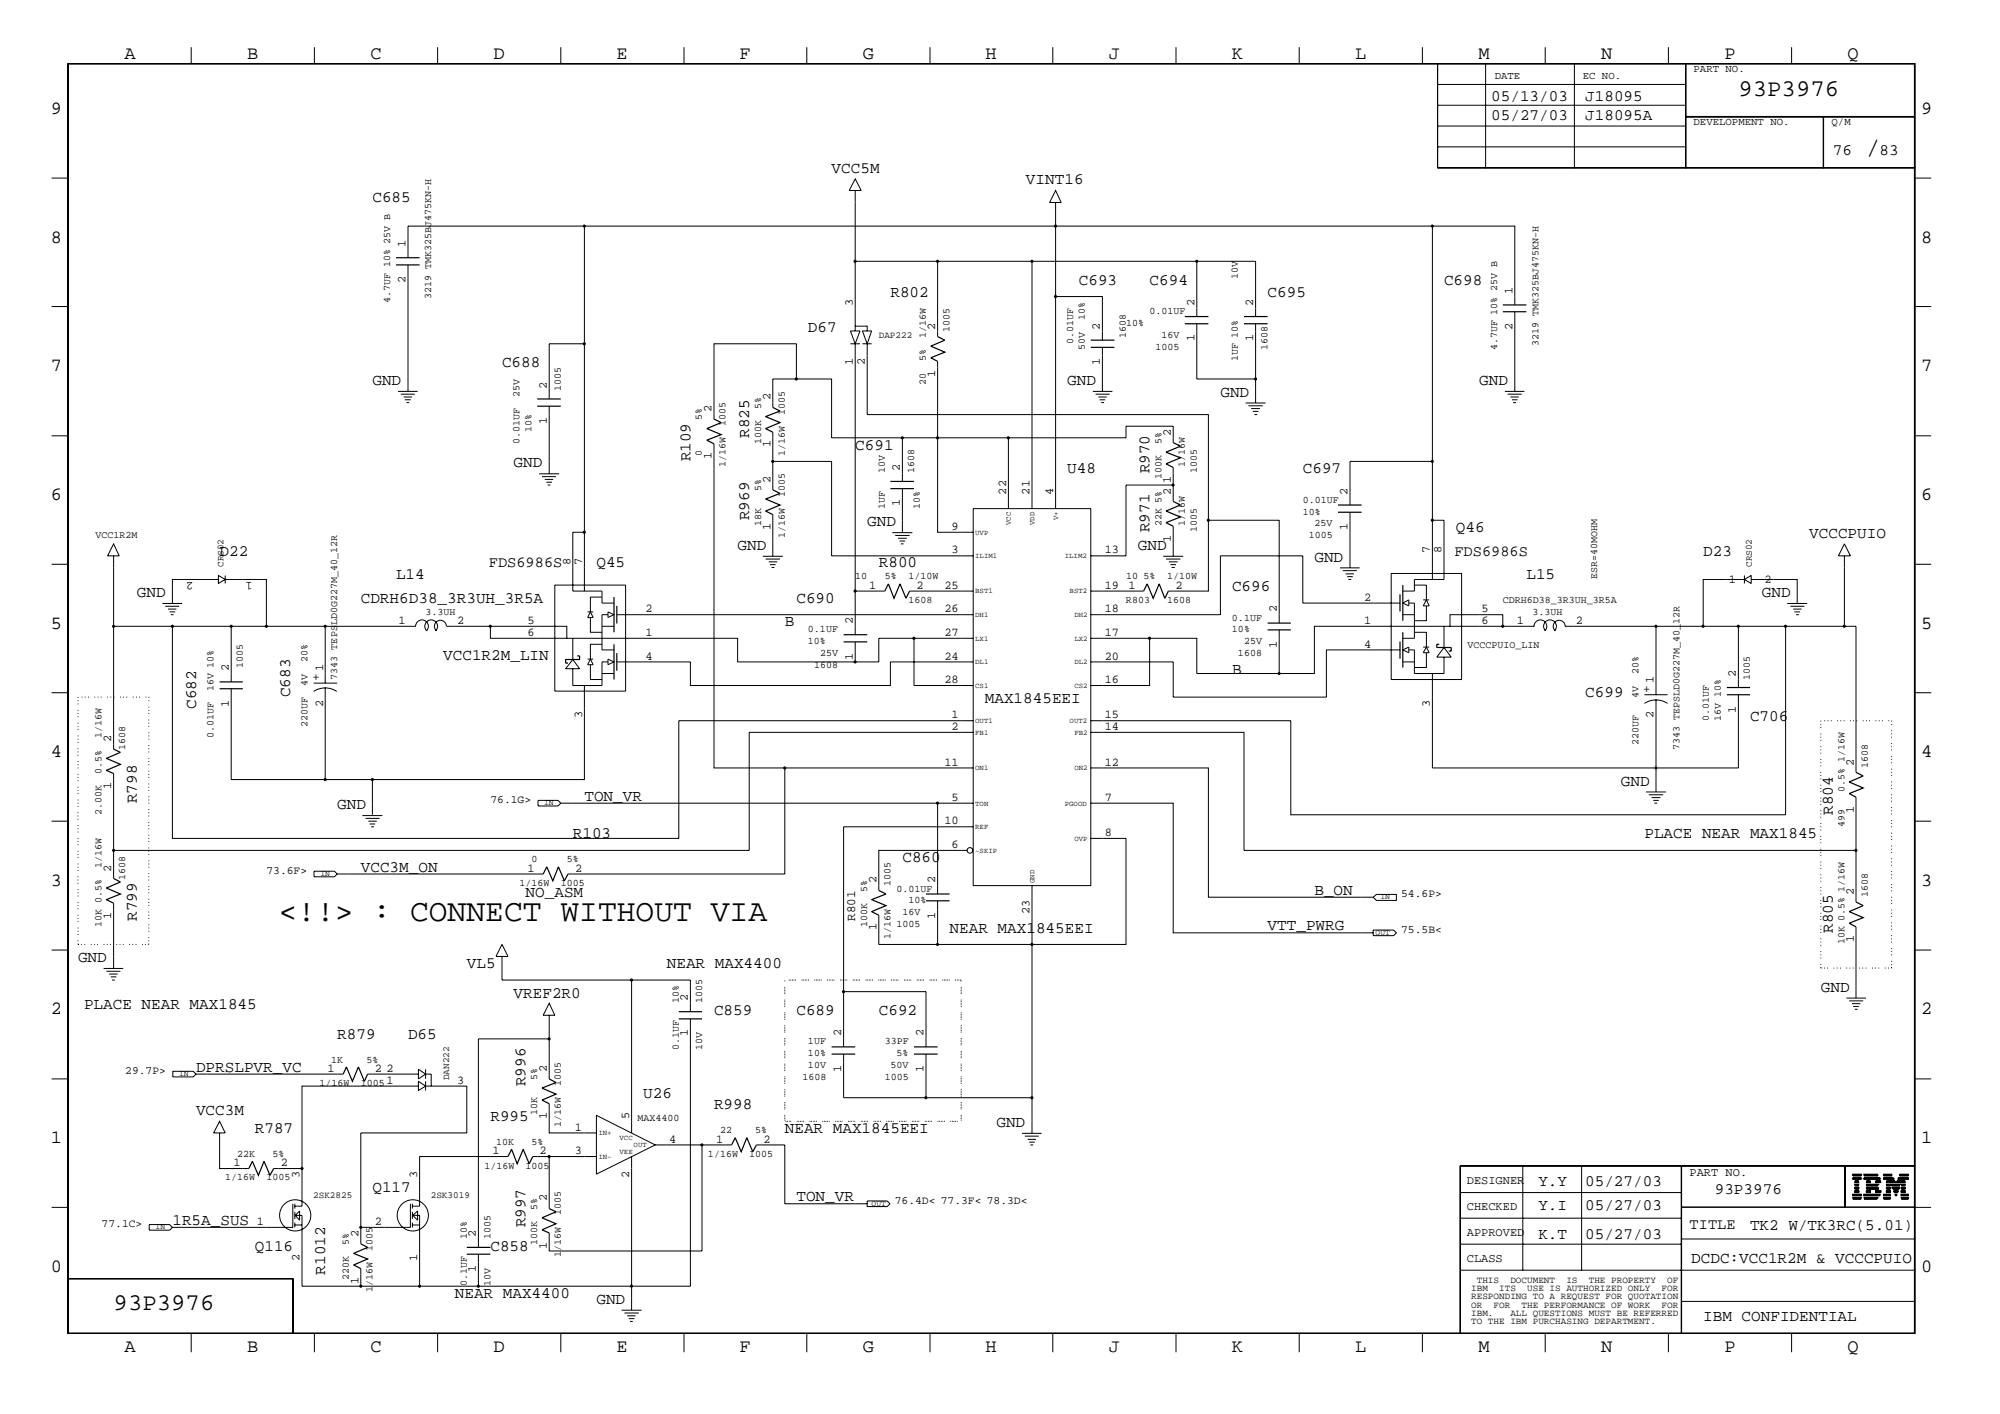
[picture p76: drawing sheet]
<svg xmlns="http://www.w3.org/2000/svg" width="423mm" height="299mm" viewBox="0 0 423 299" stroke-linecap="round" stroke-linejoin="round" font-family="sans-serif">
<defs><g id="words">
<text font-size="6.6" x="58.9" y="194.8">&lt;!!&gt; : CONNECT WITHOUT VIA</text>
<text font-size="5.2" x="395" y="32.9">/</text>
<g font-size="5.1">
<text x="368" y="20.4">93P3976</text>
<text x="24" y="277.1">93P3976</text>
</g>
<g font-size="4">
<text x="26.3" y="12.4">A</text>
<text x="52.3" y="12.4">B</text>
<text x="78.4" y="12.4">C</text>
<text x="104.5" y="12.4">D</text>
<text x="130.5" y="12.4">E</text>
<text x="156.5" y="12.4">F</text>
<text x="182.6" y="12.4">G</text>
<text x="208.6" y="12.4">H</text>
<text x="234.7" y="12.4">J</text>
<text x="260.8" y="12.4">K</text>
<text x="286.9" y="12.4">L</text>
<text x="312.9" y="12.4">M</text>
<text x="338.9" y="12.4">N</text>
<text x="365" y="12.4">P</text>
<text x="391.1" y="12.4">Q</text>
<text x="10.8" y="24">9</text>
<text x="406.7" y="24">9</text>
<text x="10.8" y="51.3">8</text>
<text x="406.7" y="51.3">8</text>
<text x="10.8" y="78.5">7</text>
<text x="406.7" y="78.5">7</text>
<text x="10.8" y="105.7">6</text>
<text x="406.7" y="105.7">6</text>
<text x="10.8" y="133">5</text>
<text x="406.7" y="133">5</text>
<text x="10.8" y="160.2">4</text>
<text x="406.7" y="160.2">4</text>
<text x="10.8" y="187.4">3</text>
<text x="406.7" y="187.4">3</text>
<text x="10.8" y="214.6">2</text>
<text x="406.7" y="214.6">2</text>
<text x="10.8" y="241.9">1</text>
<text x="406.7" y="241.9">1</text>
<text x="10.8" y="269.1">0</text>
<text x="406.7" y="269.1">0</text>
<text x="26.3" y="286.1">A</text>
<text x="52.3" y="286.1">B</text>
<text x="78.4" y="286.1">C</text>
<text x="104.5" y="286.1">D</text>
<text x="130.5" y="286.1">E</text>
<text x="156.5" y="286.1">F</text>
<text x="182.6" y="286.1">G</text>
<text x="208.6" y="286.1">H</text>
<text x="234.7" y="286.1">J</text>
<text x="260.8" y="286.1">K</text>
<text x="286.9" y="286.1">L</text>
<text x="312.9" y="286.1">M</text>
<text x="338.9" y="286.1">N</text>
<text x="365" y="286.1">P</text>
<text x="391.1" y="286.1">Q</text>
</g>
<g font-size="3.4">
<text x="315.6" y="21.3">05/13/03</text>
<text x="335.5" y="21.3">J18095</text>
<text x="315.6" y="25.4">05/27/03</text>
<text x="335.5" y="25.4">J18095A</text>
<text x="387.9" y="32.9">76</text>
<text x="397.8" y="32.9">83</text>
<text x="176" y="36.6">VCC5M</text>
<text x="217.2" y="39">VINT16</text>
<text x="78.8" y="42.8">C685</text>
<text x="188.5" y="62.7">R802</text>
<text x="228.3" y="60.3">C693</text>
<text x="243.3" y="60.3">C694</text>
<text x="268.3" y="62.7">C695</text>
<text x="305.6" y="60.3">C698</text>
<text x="171" y="70.2">D67</text>
<text x="106.3" y="77.7">C688</text>
<text x="78.8" y="81.4">GND</text>
<text x="225.9" y="81.4">GND</text>
<text x="258.3" y="83.9">GND</text>
<text x="313.1" y="81.4">GND</text>
<text x="158.6" y="92.6" transform="rotate(-90 158.6 92.6)">R825</text>
<text x="181" y="95.2">C691</text>
<text x="108.7" y="98.9">GND</text>
<text x="146.1" y="97.6" transform="rotate(-90 146.1 97.6)">R109</text>
<text x="225.9" y="100.2">U48</text>
<text x="243.3" y="100.2" transform="rotate(-90 243.3 100.2)">R970</text>
<text x="275.8" y="100.2">C697</text>
<text x="158.6" y="110.1" transform="rotate(-90 158.6 110.1)">R969</text>
<text x="183.6" y="111.3">GND</text>
<text x="243.3" y="112.6" transform="rotate(-90 243.3 112.6)">R971</text>
<text x="308.2" y="112.6">Q46</text>
<text x="382.9" y="113.9">VCCCPUIO</text>
<text x="46.5" y="117.6">D22</text>
<text x="156.1" y="116.3">GND</text>
<text x="240.9" y="116.3">GND</text>
<text x="278.2" y="118.9">GND</text>
<text x="360.5" y="117.6">D23</text>
<text x="83.8" y="122.6">L14</text>
<text x="126.2" y="120.1">Q45</text>
<text x="186" y="120.1">R800</text>
<text x="260.8" y="125.1">C696</text>
<text x="323.1" y="122.6">L15</text>
<text x="29" y="126.3">GND</text>
<text x="76.4" y="127.6">CDRH6D38_3R3UH_3R5A</text>
<text x="168.6" y="127.6">C690</text>
<text x="373" y="126.3">GND</text>
<text x="166.1" y="132.5">B</text>
<text x="93.8" y="139.5">VCC1R2M_LIN</text>
<text x="260.8" y="142.5">B</text>
<text x="41.5" y="149.9" transform="rotate(-90 41.5 149.9)">C682</text>
<text x="61.4" y="147.5" transform="rotate(-90 61.4 147.5)">C683</text>
<text x="208.4" y="148.8">MAX1845EEI</text>
<text x="335.5" y="147.5">C699</text>
<text x="370.4" y="152.5">C706</text>
<text x="343.1" y="166.2">GND</text>
<text x="29" y="169.9" transform="rotate(-90 29 169.9)">R798</text>
<text x="71.4" y="171.2">GND</text>
<text x="123.7" y="169.4">TON_VR</text>
<text x="387.9" y="172.4" transform="rotate(-90 387.9 172.4)">R804</text>
<text x="121.2" y="177.4">R103</text>
<text x="348.1" y="177.4">PLACE NEAR MAX1845</text>
<text x="76.4" y="184.4">VCC3M_ON</text>
<text x="191" y="182.4">C860</text>
<text x="111.3" y="189.8">NO_ASM</text>
<text x="278.2" y="189.4">B_ON</text>
<text x="29" y="194.8" transform="rotate(-90 29 194.8)">R799</text>
<text x="201" y="197.4">NEAR MAX1845EEI</text>
<text x="268.3" y="196.8">VTT_PWRG</text>
<text x="387.9" y="197.4" transform="rotate(-90 387.9 197.4)">R805</text>
<text x="16.5" y="203.5">GND</text>
<text x="98.8" y="204.8">VL5</text>
<text x="141.1" y="204.8">NEAR MAX4400</text>
<text x="385.4" y="209.8">GND</text>
<text x="17.8" y="213.5">PLACE NEAR MAX1845</text>
<text x="108.7" y="211.1">VREF2R0</text>
<text x="151.1" y="214.8">C859</text>
<text x="168.6" y="214.8">C689</text>
<text x="186" y="214.8">C692</text>
<text x="71.4" y="219.8">R879</text>
<text x="86.4" y="219.8">D65</text>
<text x="41.5" y="226.7">DPRSLPVR_VC</text>
<text x="111.3" y="229.8" transform="rotate(-90 111.3 229.8)">R996</text>
<text x="136.1" y="232.2">U26</text>
<text x="41.5" y="236">VCC3M</text>
<text x="53.9" y="239.7">R787</text>
<text x="103.8" y="237.2">R995</text>
<text x="151.1" y="234.7">R998</text>
<text x="166.1" y="239.7">NEAR MAX1845EEI</text>
<text x="210.9" y="238.5">GND</text>
<text x="325.6" y="251">Y.Y</text>
<text x="335.5" y="251">05/27/03</text>
<text x="78.8" y="252.1">Q117</text>
<text x="168.6" y="254.2">TON_VR</text>
<text x="325.6" y="255.9">Y.I</text>
<text x="335.5" y="255.9">05/27/03</text>
<text x="363" y="252.6">93P3976</text>
<text x="36.5" y="259.2">1R5A_SUS</text>
<text x="111.3" y="259.7" transform="rotate(-90 111.3 259.7)">R997</text>
<text x="325.6" y="262.1">K.T</text>
<text x="335.5" y="262.1">05/27/03</text>
<text x="370.4" y="260.2">TK2 W/TK3RC(5.01)</text>
<text x="53.9" y="264.7">Q116</text>
<text x="68.8" y="269.7" transform="rotate(-90 68.8 269.7)">R1012</text>
<text x="103.8" y="264.7">C858</text>
<text x="358" y="267.1">DCDC:VCC1R2M &amp; VCCCPUIO</text>
<text x="96.3" y="274.6">NEAR MAX4400</text>
<text x="126.2" y="275.8">GND</text>
<text x="360.5" y="279.6">IBM CONFIDENTIAL</text>
</g>
<g font-size="3.2">
<text x="307.8" y="117.6">FDS6986S</text>
<text x="103.5" y="120.1">FDS6986S</text>
<text x="357.6" y="259.9">TITLE</text>
</g>
<g font-size="2.7">
<text x="67.6" y="144.1" transform="rotate(-90 67.6 144.1)">+</text>
<text x="349.2" y="146.6" transform="rotate(-90 349.2 146.6)">+</text>
<text x="181" y="194.8" transform="rotate(-90 181 194.8)">R801</text>
</g>
<g font-size="2.5">
<text x="85.9" y="52.3" transform="rotate(-90 85.9 52.3)">1</text>
<text x="85.9" y="59.8" transform="rotate(-90 85.9 59.8)">2</text>
<text x="180.5" y="64.8" transform="rotate(-90 180.5 64.8)">3</text>
<text x="252.8" y="64.8" transform="rotate(-90 252.8 64.8)">2</text>
<text x="265.3" y="64.8" transform="rotate(-90 265.3 64.8)">2</text>
<text x="320.1" y="62.2" transform="rotate(-90 320.1 62.2)">1</text>
<text x="198" y="69.8" transform="rotate(-90 198 69.8)">2</text>
<text x="232.8" y="69.8" transform="rotate(-90 232.8 69.8)">2</text>
<text x="320.1" y="69.8" transform="rotate(-90 320.1 69.8)">2</text>
<text x="180.5" y="77.2" transform="rotate(-90 180.5 77.2)">1</text>
<text x="183" y="77.2" transform="rotate(-90 183 77.2)">2</text>
<text x="232.8" y="77.2" transform="rotate(-90 232.8 77.2)">1</text>
<text x="252.8" y="72.2" transform="rotate(-90 252.8 72.2)">1</text>
<text x="265.3" y="72.2" transform="rotate(-90 265.3 72.2)">1</text>
<text x="115.7" y="82.2" transform="rotate(-90 115.7 82.2)">2</text>
<text x="198" y="79.8" transform="rotate(-90 198 79.8)">1</text>
<text x="115.7" y="89.7" transform="rotate(-90 115.7 89.7)">1</text>
<text x="150.6" y="87.2" transform="rotate(-90 150.6 87.2)">2</text>
<text x="163.1" y="84.7" transform="rotate(-90 163.1 84.7)">2</text>
<text x="163.1" y="94.7" transform="rotate(-90 163.1 94.7)">1</text>
<text x="247.8" y="92.2" transform="rotate(-90 247.8 92.2)">2</text>
<text x="150.6" y="97.2" transform="rotate(-90 150.6 97.2)">1</text>
<text x="190.5" y="99.7" transform="rotate(-90 190.5 99.7)">2</text>
<text x="163.1" y="102.1" transform="rotate(-90 163.1 102.1)">2</text>
<text x="190.5" y="107.1" transform="rotate(-90 190.5 107.1)">1</text>
<text x="212.9" y="104.6" transform="rotate(-90 212.9 104.6)">22</text>
<text x="217.9" y="104.6" transform="rotate(-90 217.9 104.6)">21</text>
<text x="222.9" y="104.6" transform="rotate(-90 222.9 104.6)">4</text>
<text x="247.8" y="104.6" transform="rotate(-90 247.8 104.6)">2</text>
<text x="247.8" y="102.2" transform="rotate(-90 247.8 102.2)">1</text>
<text x="285.2" y="104.6" transform="rotate(-90 285.2 104.6)">2</text>
<text x="163.1" y="112.1" transform="rotate(-90 163.1 112.1)">1</text>
<text x="201.4" y="112.1">9</text>
<text x="285.2" y="112.1" transform="rotate(-90 285.2 112.1)">1</text>
<text x="120.7" y="119.5" transform="rotate(-90 120.7 119.5)">8</text>
<text x="123.2" y="119.5" transform="rotate(-90 123.2 119.5)">7</text>
<text x="201.4" y="117.1">3</text>
<text x="233.8" y="117.1">13</text>
<text x="247.8" y="114.6" transform="rotate(-90 247.8 114.6)">1</text>
<text x="302.7" y="117.1" transform="rotate(-90 302.7 117.1)">7</text>
<text x="305.1" y="117.1" transform="rotate(-90 305.1 117.1)">8</text>
<text x="41" y="123.1" transform="rotate(180 41 123.1)">2</text>
<text x="53.4" y="123.1" transform="rotate(180 53.4 123.1)">1</text>
<text x="184" y="124.5">1</text>
<text x="194" y="124.5">2</text>
<text x="199.9" y="124.5">25</text>
<text x="233.8" y="124.5">19</text>
<text x="238.8" y="124.5">1</text>
<text x="248.8" y="124.5">2</text>
<text x="365.9" y="123.3">1</text>
<text x="373.5" y="123.3">2</text>
<text x="136.7" y="129.5">2</text>
<text x="199.9" y="129.5">26</text>
<text x="233.8" y="129.5">18</text>
<text x="270.3" y="129.5" transform="rotate(-90 270.3 129.5)">2</text>
<text x="288.7" y="127.1">2</text>
<text x="313.6" y="129.5">5</text>
<text x="84.3" y="132.1">1</text>
<text x="96.8" y="132.1">2</text>
<text x="111.7" y="134.5">6</text>
<text x="111.7" y="132.1">5</text>
<text x="136.7" y="134.5">1</text>
<text x="180.5" y="132.1" transform="rotate(-90 180.5 132.1)">2</text>
<text x="199.9" y="134.5">27</text>
<text x="233.8" y="134.5">17</text>
<text x="270.3" y="137.1" transform="rotate(-90 270.3 137.1)">1</text>
<text x="288.7" y="137">4</text>
<text x="288.7" y="132.1">1</text>
<text x="313.6" y="132.1">6</text>
<text x="321.1" y="132.1">1</text>
<text x="333.6" y="132.1">2</text>
<text x="48.4" y="142" transform="rotate(-90 48.4 142)">2</text>
<text x="68.4" y="142" transform="rotate(-90 68.4 142)">1</text>
<text x="136.7" y="139.5">4</text>
<text x="180.5" y="139.5" transform="rotate(-90 180.5 139.5)">1</text>
<text x="199.9" y="139.5">24</text>
<text x="233.8" y="139.5">20</text>
<text x="367.5" y="143.3" transform="rotate(-90 367.5 143.3)">2</text>
<text x="48.4" y="149.5" transform="rotate(-90 48.4 149.5)">1</text>
<text x="68.4" y="149.5" transform="rotate(-90 68.4 149.5)">2</text>
<text x="199.9" y="144.5">28</text>
<text x="233.8" y="144.5">16</text>
<text x="302.7" y="149.5" transform="rotate(-90 302.7 149.5)">3</text>
<text x="350" y="144.5" transform="rotate(-90 350 144.5)">1</text>
<text x="123.2" y="152" transform="rotate(-90 123.2 152)">3</text>
<text x="201.4" y="152">1</text>
<text x="201.4" y="154.4">2</text>
<text x="233.8" y="154.4">14</text>
<text x="233.8" y="152">15</text>
<text x="350" y="152" transform="rotate(-90 350 152)">2</text>
<text x="367.5" y="150.8" transform="rotate(-90 367.5 150.8)">1</text>
<text x="23.5" y="157" transform="rotate(-90 23.5 157)">2</text>
<text x="199.9" y="162">11</text>
<text x="233.8" y="162">12</text>
<text x="392.4" y="162" transform="rotate(-90 392.4 162)">2</text>
<text x="23.5" y="167" transform="rotate(-90 23.5 167)">1</text>
<text x="201.4" y="169.4">5</text>
<text x="233.8" y="169.4">7</text>
<text x="392.4" y="172" transform="rotate(-90 392.4 172)">1</text>
<text x="199.9" y="174.4">10</text>
<text x="201.4" y="179.4">6</text>
<text x="233.8" y="176.9">8</text>
<text x="23.5" y="184.4" transform="rotate(-90 23.5 184.4)">2</text>
<text x="111.7" y="184.4">1</text>
<text x="121.8" y="184.4">2</text>
<text x="185.5" y="186.9" transform="rotate(-90 185.5 186.9)">2</text>
<text x="198" y="186.9" transform="rotate(-90 198 186.9)">2</text>
<text x="392.4" y="189.4" transform="rotate(-90 392.4 189.4)">2</text>
<text x="23.5" y="194.4" transform="rotate(-90 23.5 194.4)">1</text>
<text x="185.5" y="196.8" transform="rotate(-90 185.5 196.8)">1</text>
<text x="198" y="194.4" transform="rotate(-90 198 194.4)">1</text>
<text x="217.9" y="193.4" transform="rotate(-90 217.9 193.4)">23</text>
<text x="392.4" y="199.4" transform="rotate(-90 392.4 199.4)">1</text>
<text x="145.6" y="211.8" transform="rotate(-90 145.6 211.8)">2</text>
<text x="145.6" y="219.3" transform="rotate(-90 145.6 219.3)">1</text>
<text x="178.1" y="219.3" transform="rotate(-90 178.1 219.3)">2</text>
<text x="195.5" y="219.3" transform="rotate(-90 195.5 219.3)">2</text>
<text x="69.3" y="226.7">1</text>
<text x="79.3" y="226.7">2</text>
<text x="81.8" y="226.7">2</text>
<text x="115.7" y="226.7" transform="rotate(-90 115.7 226.7)">2</text>
<text x="178.1" y="226.8" transform="rotate(-90 178.1 226.8)">1</text>
<text x="195.5" y="226.8" transform="rotate(-90 195.5 226.8)">1</text>
<text x="81.8" y="229.3">1</text>
<text x="96.8" y="229.3">3</text>
<text x="115.7" y="236.7" transform="rotate(-90 115.7 236.7)">1</text>
<text x="121.7" y="239.2">1</text>
<text x="133.2" y="236.7" transform="rotate(-90 133.2 236.7)">5</text>
<text x="104.2" y="244.2">1</text>
<text x="114.2" y="244.2">2</text>
<text x="121.7" y="244.2">3</text>
<text x="141.6" y="241.7">4</text>
<text x="151.6" y="241.7">1</text>
<text x="161.6" y="241.7">2</text>
<text x="49.4" y="246.7">1</text>
<text x="59.4" y="246.7">2</text>
<text x="63.4" y="249.2" transform="rotate(-90 63.4 249.2)">3</text>
<text x="88.3" y="249.2" transform="rotate(-90 88.3 249.2)">3</text>
<text x="133.2" y="249.2" transform="rotate(-90 133.2 249.2)">2</text>
<text x="310.5" y="250.5">DESIGNER</text>
<text x="357.6" y="248.8">PART NO.</text>
<text x="115.7" y="254.2" transform="rotate(-90 115.7 254.2)">2</text>
<text x="310.5" y="256">CHECKED</text>
<text x="54.4" y="259.2">1</text>
<text x="75.9" y="261.6" transform="rotate(-90 75.9 261.6)">2</text>
<text x="79.3" y="259.2">2</text>
<text x="100.8" y="261.6" transform="rotate(-90 100.8 261.6)">2</text>
<text x="310.5" y="261.5">APPROVED</text>
<text x="63.4" y="266.7" transform="rotate(-90 63.4 266.7)">2</text>
<text x="88.3" y="266.7" transform="rotate(-90 88.3 266.7)">1</text>
<text x="100.8" y="269.2" transform="rotate(-90 100.8 269.2)">1</text>
<text x="115.7" y="264.2" transform="rotate(-90 115.7 264.2)">1</text>
<text x="310.5" y="267">CLASS</text>
<text x="75.9" y="271.6" transform="rotate(-90 75.9 271.6)">1</text>
</g>
<g font-size="2.4">
<text x="103.8" y="169.9">76.1G&gt;</text>
<text x="56.4" y="184.9">73.6F&gt;</text>
<text x="296.6" y="189.8">54.6P&gt;</text>
<text x="296.6" y="197.4">75.5B&lt;</text>
<text x="26.5" y="227.2">29.7P&gt;</text>
<text x="189.4" y="254.7">76.4D&lt; 77.3F&lt; 78.3D&lt;</text>
<text x="21.5" y="259.7">77.1C&gt;</text>
</g>
<g font-size="2.3">
<text x="316.4" y="16.7">DATE</text>
<text x="335" y="16.7">EC NO.</text>
<text x="358.5" y="15.2">PART NO.</text>
<text x="358.5" y="26.5">DEVELOPMENT NO.</text>
<text x="387.7" y="26.5">Q/M</text>
</g>
<g font-size="2.1">
<text x="262" y="59" transform="rotate(-90 262 59)">10V</text>
<text x="82.5" y="64.1" transform="rotate(-90 82.5 64.1)">4.7UF 10% 25V B</text>
<text x="91.3" y="63.2" transform="rotate(-90 91.3 63.2)">3219 TMK325BJ475KN-H</text>
<text x="196" y="71.5" transform="rotate(-90 196 71.5)">1/16W</text>
<text x="201" y="70.2" transform="rotate(-90 201 70.2)">1005</text>
<text x="229.6" y="67.7" transform="rotate(-90 229.6 67.7)">10%</text>
<text x="238.3" y="71.5" transform="rotate(-90 238.3 71.5)">1608</text>
<text x="238.3" y="69">10%</text>
<text x="243.3" y="66.5">0.01UF</text>
<text x="245.9" y="71.5">16V</text>
<text x="196" y="76.5" transform="rotate(-90 196 76.5)">5%</text>
<text x="227.2" y="72.7" transform="rotate(-90 227.2 72.7)">0.01UF</text>
<text x="229.6" y="74" transform="rotate(-90 229.6 74)">50V</text>
<text x="244.6" y="74">1005</text>
<text x="262" y="76.5" transform="rotate(-90 262 76.5)">1UF 10%</text>
<text x="268.3" y="74" transform="rotate(-90 268.3 74)">1608</text>
<text x="316.9" y="74.1" transform="rotate(-90 316.9 74.1)">4.7UF 10% 25V B</text>
<text x="325.6" y="73.2" transform="rotate(-90 325.6 73.2)">3219 TMK325BJ475KN-H</text>
<text x="110" y="83.9" transform="rotate(-90 110 83.9)">25V</text>
<text x="118.7" y="82.7" transform="rotate(-90 118.7 82.7)">1005</text>
<text x="196" y="81.4" transform="rotate(-90 196 81.4)">20</text>
<text x="148.6" y="88.9" transform="rotate(-90 148.6 88.9)">5%</text>
<text x="161.1" y="86.4" transform="rotate(-90 161.1 86.4)">5%</text>
<text x="166.1" y="87.7" transform="rotate(-90 166.1 87.7)">1005</text>
<text x="110" y="93.9" transform="rotate(-90 110 93.9)">0.01UF</text>
<text x="112.5" y="91.4" transform="rotate(-90 112.5 91.4)">10%</text>
<text x="153.6" y="90.2" transform="rotate(-90 153.6 90.2)">1005</text>
<text x="161.1" y="93.9" transform="rotate(-90 161.1 93.9)">100K</text>
<text x="245.9" y="93.9" transform="rotate(-90 245.9 93.9)">5%</text>
<text x="148.6" y="96.4" transform="rotate(-90 148.6 96.4)">0</text>
<text x="153.6" y="98.9" transform="rotate(-90 153.6 98.9)">1/16W</text>
<text x="166.1" y="96.4" transform="rotate(-90 166.1 96.4)">1/16W</text>
<text x="187.3" y="100.2" transform="rotate(-90 187.3 100.2)">10V</text>
<text x="193.5" y="100.2" transform="rotate(-90 193.5 100.2)">1608</text>
<text x="245.9" y="101.3" transform="rotate(-90 245.9 101.3)">100K</text>
<text x="250.8" y="98.9" transform="rotate(-90 250.8 98.9)">1/16W</text>
<text x="253.3" y="100.2" transform="rotate(-90 253.3 100.2)">1005</text>
<text x="161.1" y="103.9" transform="rotate(-90 161.1 103.9)">5%</text>
<text x="166.1" y="105.2" transform="rotate(-90 166.1 105.2)">1005</text>
<text x="187.3" y="107.6" transform="rotate(-90 187.3 107.6)">1UF</text>
<text x="194.7" y="107.6" transform="rotate(-90 194.7 107.6)">10%</text>
<text x="275.8" y="106.3">0.01UF</text>
<text x="20.2" y="113.9">VCC1R2M</text>
<text x="161.1" y="111.3" transform="rotate(-90 161.1 111.3)">18K</text>
<text x="166.1" y="113.9" transform="rotate(-90 166.1 113.9)">1/16W</text>
<text x="245.9" y="111.3" transform="rotate(-90 245.9 111.3)">22K 5%</text>
<text x="250.8" y="111.3" transform="rotate(-90 250.8 111.3)">1/16W</text>
<text x="253.3" y="112.6" transform="rotate(-90 253.3 112.6)">1005</text>
<text x="275.8" y="108.9">10%</text>
<text x="277" y="113.9">1005</text>
<text x="278.2" y="111.3">25V</text>
<text x="181" y="122.6">10</text>
<text x="187.3" y="122.6">5%</text>
<text x="192.3" y="122.6">1/10W</text>
<text x="238.3" y="122.6">10</text>
<text x="242.1" y="122.6">5%</text>
<text x="247.1" y="122.6">1/10W</text>
<text x="338.1" y="122.6" transform="rotate(-90 338.1 122.6)">ESR=40MOHM</text>
<text x="90.1" y="130">3.3UH</text>
<text x="192.3" y="127.6">1608</text>
<text x="238.3" y="127.6">R803</text>
<text x="247.1" y="127.6">1608</text>
<text x="260.8" y="131.3">0.1UF</text>
<text x="318.1" y="127.6">CDRH6D38_3R3UH_3R5A</text>
<text x="324.4" y="130">3.3UH</text>
<text x="171" y="136.3">10%</text>
<text x="171" y="133.8">0.1UF</text>
<text x="260.8" y="133.8">10%</text>
<text x="263.3" y="136.3">25V</text>
<text x="310.6" y="137">VCCCPUIO_LIN</text>
<text x="51.4" y="141.2" transform="rotate(-90 51.4 141.2)">1005</text>
<text x="65.1" y="140.1" transform="rotate(-90 65.1 140.1)">20%</text>
<text x="71.4" y="143.8" transform="rotate(-90 71.4 143.8)">7343 TEPSLD0G227M_40_12R</text>
<text x="172.3" y="141.2">1608</text>
<text x="173.6" y="138.8">25V</text>
<text x="262" y="138.8">1608</text>
<text x="346.8" y="142.6" transform="rotate(-90 346.8 142.6)">20%</text>
<text x="370.4" y="143.8" transform="rotate(-90 370.4 143.8)">1005</text>
<text x="45.2" y="146.2" transform="rotate(-90 45.2 146.2)">16V 10%</text>
<text x="65.1" y="145" transform="rotate(-90 65.1 145)">4V</text>
<text x="346.8" y="147.6" transform="rotate(-90 346.8 147.6)">4V</text>
<text x="65.1" y="153.8" transform="rotate(-90 65.1 153.8)">220UF</text>
<text x="361.7" y="152.5" transform="rotate(-90 361.7 152.5)">0.01UF</text>
<text x="364.2" y="152.5" transform="rotate(-90 364.2 152.5)">16V 10%</text>
<text x="21.5" y="156.2" transform="rotate(-90 21.5 156.2)">1/16W</text>
<text x="26.5" y="158.7" transform="rotate(-90 26.5 158.7)">1608</text>
<text x="45.2" y="156.2" transform="rotate(-90 45.2 156.2)">0.01UF</text>
<text x="346.8" y="157.6" transform="rotate(-90 346.8 157.6)">220UF</text>
<text x="355.5" y="158.7" transform="rotate(-90 355.5 158.7)">7343 TEPSLD0G227M_40_12R</text>
<text x="21.5" y="163.7" transform="rotate(-90 21.5 163.7)">0.5%</text>
<text x="390.4" y="167.5" transform="rotate(-90 390.4 167.5)">0.5% 1/16W</text>
<text x="395.4" y="162.5" transform="rotate(-90 395.4 162.5)">1608</text>
<text x="21.5" y="172.4" transform="rotate(-90 21.5 172.4)">2.00K</text>
<text x="390.4" y="174.9" transform="rotate(-90 390.4 174.9)">499</text>
<text x="21.5" y="183.6" transform="rotate(-90 21.5 183.6)">1/16W</text>
<text x="112.5" y="182.4">0</text>
<text x="120" y="182.4">5%</text>
<text x="26.5" y="186.1" transform="rotate(-90 26.5 186.1)">1608</text>
<text x="110" y="187.4">1/16W</text>
<text x="118.7" y="187.4">1005</text>
<text x="183.6" y="188.6" transform="rotate(-90 183.6 188.6)">5%</text>
<text x="188.5" y="187.4" transform="rotate(-90 188.5 187.4)">1005</text>
<text x="189.7" y="188.6">0.01UF</text>
<text x="192.3" y="191.1">10%</text>
<text x="395.4" y="189.8" transform="rotate(-90 395.4 189.8)">1608</text>
<text x="21.5" y="196.1" transform="rotate(-90 21.5 196.1)">10K 0.5%</text>
<text x="183.6" y="196.1" transform="rotate(-90 183.6 196.1)">100K</text>
<text x="189.7" y="196.1">1005</text>
<text x="191" y="193.6">16V</text>
<text x="188.5" y="198.6" transform="rotate(-90 188.5 198.6)">1/16W</text>
<text x="390.4" y="199.8" transform="rotate(-90 390.4 199.8)">10K 0.5% 1/16W</text>
<text x="143.7" y="212.3" transform="rotate(-90 143.7 212.3)">10%</text>
<text x="148.6" y="212.3" transform="rotate(-90 148.6 212.3)">1005</text>
<text x="171" y="221">1UF</text>
<text x="187.3" y="221">33PF</text>
<text x="70.1" y="224.8">1K</text>
<text x="77.6" y="224.8">5%</text>
<text x="143.7" y="222.2" transform="rotate(-90 143.7 222.2)">0.1UF</text>
<text x="148.6" y="222.2" transform="rotate(-90 148.6 222.2)">10V</text>
<text x="171" y="226">10V</text>
<text x="171" y="223.5">10%</text>
<text x="188.5" y="226">50V</text>
<text x="189.7" y="223.5">5%</text>
<text x="67.6" y="229.8">1/16W</text>
<text x="76.4" y="229.8">1005</text>
<text x="113.7" y="228.5" transform="rotate(-90 113.7 228.5)">5%</text>
<text x="118.7" y="229.8" transform="rotate(-90 118.7 229.8)">1005</text>
<text x="169.8" y="228.5">1608</text>
<text x="187.3" y="228.5">1005</text>
<text x="113.7" y="236" transform="rotate(-90 113.7 236)">10K</text>
<text x="118.7" y="238.5" transform="rotate(-90 118.7 238.5)">1/16W</text>
<text x="135" y="237.2">MAX4400</text>
<text x="152.4" y="239.7">22</text>
<text x="159.9" y="239.7">5%</text>
<text x="50.2" y="244.7">22K</text>
<text x="57.7" y="244.7">5%</text>
<text x="105" y="242.2">10K</text>
<text x="112.5" y="242.2">5%</text>
<text x="149.9" y="244.7">1/16W</text>
<text x="158.6" y="244.7">1005</text>
<text x="47.7" y="249.7">1/16W</text>
<text x="56.4" y="249.7">1005</text>
<text x="102.5" y="247.2">1/16W</text>
<text x="111.3" y="247.2">1005</text>
<text x="113.7" y="255.9" transform="rotate(-90 113.7 255.9)">5%</text>
<text x="118.7" y="257.1" transform="rotate(-90 118.7 257.1)">1005</text>
<text x="73.8" y="263.4" transform="rotate(-90 73.8 263.4)">5%</text>
<text x="98.8" y="262.1" transform="rotate(-90 98.8 262.1)">10%</text>
<text x="103.8" y="262.1" transform="rotate(-90 103.8 262.1)">1005</text>
<text x="113.7" y="263.4" transform="rotate(-90 113.7 263.4)">100K</text>
<text x="78.8" y="264.7" transform="rotate(-90 78.8 264.7)">1005</text>
<text x="118.7" y="265.9" transform="rotate(-90 118.7 265.9)">1/16W</text>
<text x="73.8" y="270.8" transform="rotate(-90 73.8 270.8)">220K</text>
<text x="78.8" y="273.4" transform="rotate(-90 78.8 273.4)">1/16W</text>
<text x="98.8" y="272.1" transform="rotate(-90 98.8 272.1)">0.1UF</text>
<text x="103.8" y="272.1" transform="rotate(-90 103.8 272.1)">10V</text>
</g>
<g font-size="2">
<text x="186" y="71.5">DAP222</text>
<text x="47.3" y="120" transform="rotate(-90 47.3 120)">CRS02</text>
<text x="370.8" y="120" transform="rotate(-90 370.8 120)">CRS02</text>
<text x="95.1" y="228.5" transform="rotate(-90 95.1 228.5)">DAN222</text>
<text x="66.3" y="253.4">2SK2825</text>
<text x="91.2" y="253.4">2SK3019</text>
<text x="311.4" y="273.1">IBM</text>
<text x="311.4" y="274.9">RESPONDING TO A REQUEST FOR QUOTATION</text>
<text x="312.6" y="271.4">THIS</text>
<text x="317.3" y="273.1">ITS</text>
<text x="319.7" y="271.4">DOCUMENT</text>
<text x="323.3" y="273.1">USE IS AUTHORIZED ONLY</text>
<text x="331.6" y="271.4">IS</text>
<text x="336.3" y="271.4">THE PROPERTY</text>
<text x="351.7" y="273.1">FOR</text>
<text x="352.9" y="271.4">OF</text>
<text x="311.4" y="276.7">OR</text>
<text x="311.4" y="278.5">IBM.</text>
<text x="311.4" y="280.2">TO THE IBM PURCHASING DEPARTMENT.</text>
<text x="316.1" y="276.7">FOR</text>
<text x="319.7" y="278.5">ALL QUESTIONS MUST BE REFERRED</text>
<text x="322.1" y="276.7">THE PERFORMANCE OF WORK</text>
<text x="351.7" y="276.7">FOR</text>
</g>
<g font-size="1.7">
<text x="115.1" y="170.3">IN</text>
<text x="67.8" y="185.3">IN</text>
<text x="292.2" y="190.2">IN</text>
<text x="291.2" y="197.8">OUT</text>
<text x="37.9" y="227.7">IN</text>
<text x="184.5" y="255.1">OUT</text>
<text x="32.9" y="260">IN</text>
</g>
<g font-size="1.6">
<text x="206.4" y="113.1">UVP</text>
<text x="214" y="111.1" transform="rotate(-90 214 111.1)">VCC</text>
<text x="218.9" y="111.1" transform="rotate(-90 218.9 111.1)">VDD</text>
<text x="223.9" y="110.1" transform="rotate(-90 223.9 110.1)">V+</text>
<text x="206.4" y="118.1">ILIM1</text>
<text x="225.4" y="118.1">ILIM2</text>
<text x="206.4" y="125.6">BST1</text>
<text x="226.4" y="125.6">BST2</text>
<text x="206.4" y="130.6">DH1</text>
<text x="227.4" y="130.6">DH2</text>
<text x="206.4" y="135.6">LX1</text>
<text x="227.4" y="135.6">LX2</text>
<text x="206.4" y="140.5">DL1</text>
<text x="227.4" y="140.5">DL2</text>
<text x="206.4" y="145.5">CS1</text>
<text x="227.4" y="145.5">CS2</text>
<text x="206.4" y="155.4">FB1</text>
<text x="206.4" y="153">OUT1</text>
<text x="226.4" y="153">OUT2</text>
<text x="227.4" y="155.4">FB2</text>
<text x="206.4" y="163">ON1</text>
<text x="227.4" y="163">ON2</text>
<text x="206.4" y="170.4">TON</text>
<text x="225.4" y="170.4">PGOOD</text>
<text x="206.4" y="175.4">REF</text>
<text x="227.4" y="177.9">OVP</text>
<text x="206.4" y="180.4">-SKIP</text>
<text x="218.9" y="186.9" transform="rotate(-90 218.9 186.9)">GND</text>
<text x="126.7" y="240.2">IN+</text>
<text x="126.7" y="245.2">IN-</text>
<text x="131.1" y="241.2">VCC</text>
<text x="131.1" y="244.2">VEE</text>
<text x="134.1" y="242.7">OUT</text>
</g>
</g></defs>
<g fill="none" stroke="#000" stroke-width=".21">
<path d="M14.3 13.5h391.1v268.6h-391.1zM14.5 13.5h390.7v268.5h-390.7zM40.5 10v3.5M66.5 10v3.5M92.6 10v3.5M118.7 10v3.5M144.8 10v3.5M170.8 10v3.5M196.8 10v3.5M222.8 10v3.5M248.9 10v3.5M275 10v3.5"/>
<path d="M301.1 10v3.5M304.3 13.5v22.1h101.1M304.3 17.9h52.5M314.5 13.5v22.1M327.1 10v3.5M333.2 13.5v22.1M353.1 10v3.5M356.8 13.5v22.1M356.9 13.5v22.1M379.2 10v3.5M10.9 37.7h3.4M181 37.8l1.3 2.5h-2.6z"/>
<path d="M304.3 35.5h101.1M304.3 31.1h52.5M304.3 26.7h52.5M304.3 22.3h52.5M356.8 24.8h48.6M356.8 24.6h48.6M385.9 24.8v10.8M386 24.8v10.8M405.4 37.7h3.4M86.4 56v26.7M123.7 47.8h-37.3v6.7M123.7 47.8v24.9"/>
<path d="M181 55.3h17.5v15.9M181 40.3v29.7M198.5 55.3h67.3v11.7M218.4 55.3v52.3M223.4 40.3l1.2 2.5h-2.4zM223.4 42.8v5h-99.7M253.3 55.3v11.7M303.2 47.8h17.4v16.7M303.2 47.8v49.8h-17.4v9.2M303.2 47.8h-79.8v59.8M10.9 64.9h3.4M180 72.7h2"/>
<path d="M180 70h2l-1 2.7zM181 69h2.6v1M181 72.7v52.4h6.3M182.5 72.7h2M182.5 70h2l-.9 2.7zM183.6 72.7v15h72.2v37.4h-8.5M198.5 76.5v16.1h-7.5M223.4 62.7h9.9v9.3M233.3 73.5v9.2M253.3 68.5v11.7h12.5M265.8 68.5v16.7M320.6 66v16.7"/>
<path d="M405.4 64.9h3.4M10.9 92.2h3.4M84.2 82.8h4.2M84.8 83.4h3M85.4 84h1.8M85.7 84.6h1.3M86 85.2h.6M116.2 84.4v-11.7h7.5v39.9M116.2 85.9v14.3M151.1 93.9v68.6h15v22.4h-45.9M163.6 97.6h12.4v20h30M163.6 86.2v-6h12.4v12.4h15"/>
<path d="M163.6 91.4v12.2M168.6 80.2v-7.5h-17.5v15.9M191 92.6v9.3M213.4 92.6v15M231.3 82.8h4.2M231.9 83.4h3M232.5 84h1.8M232.7 84.6h1.2M233.1 85.2h.6M248.3 93.6v-3.4h-10v2.4h-39.8v20h7.5M248.3 98.9v7.2M263.7 85.3h4.2"/>
<path d="M264.2 85.9h3.1M264.8 86.4h1.9M265.2 87h1.2M265.5 87.7h.6M303.2 97.6v25M318.5 82.8h4.2M319.1 83.4h3M319.7 84h1.8M320 84.6h1.2M320.3 85.2h.6M405.4 92.2h3.4M10.9 119.4h3.4"/>
<path d="M24 115.1l1.2 2.5h-2.4zM24 117.6v40.9M114.1 100.2h4.3M114.7 100.8h3M115.3 101.4h1.8M115.7 102h1.1M115.9 102.6h.6M161.5 117.7h4.2M162.1 118.3h3M162.7 118.9h1.8M163 119.5h1.2M163.6 108.9v8.7"/>
<path d="M188.9 112.7h4.2M189.5 113.3h3M190.1 113.9h1.8M190.4 114.5h1.2M190.7 115.1h.6M191 103.4v9.2M206 107.6h24.9v79.8h-24.9zM246.2 117.7h4.2M246.8 118.3h3.1M247.4 118.9h1.9M247.7 119.5h1.2M248.3 102.6h-10v15h-7.4"/>
<path d="M248.3 111.3v6.3M255.8 110.1h15v21.7M285.8 108.4v11.7M303.2 110.1h2.4v12.5h-6.2v2.5h-2.5M390.4 117.6v14.9h-12.4M390.4 115.1l1.3 2.5h-2.6zM405.4 119.4h3.4M24 132.5h24.9M34.4 127.7h4.1M35 128.3h2.9M35.6 128.9h1.7M35.9 129.5h1.2"/>
<path d="M36.2 130h.5M36.5 132.5v44.9h107.2v-24.9h62.3M46.2 121.8l1.5 .8-1.5 .8zM46.2 122.6h-9.7v5M47.7 122.6h8.7v9.9h12.4M47.7 121.8v1.6M56.4 132.5h-7.5v11.8M68.8 132.5h19.2a1.35 1.35 0 0 1 1.8-1.2 1.35 1.35 0 0 1 .5 2.2M68.8 132.5v12M90.3 133.5a1.35 1.35 0 0 1 0-2 1.35 1.35 0 0 1 1.9 0 1.35 1.35 0 0 1 0 2M94.5 132.5a1.27 1.27 0 0 0-1.8-1.2 1.27 1.27 0 0 0-.3 2.2M94.6 132.5h25.4v2.5"/>
<path d="M103.8 132.5v2.5h52.3v5h29.9v-5h20M117.4 123.8h15v22.4h-15zM121.2 139.5l1.5 2h-3zM121.2 135v4.5M123.7 125.1v-12.5h-2.5v12.5h6.2v2.5h2.6M124.4 139.4h1.2M124.4 129.5h1.2M125 139.4l.6 1.2h-1.2zM125 130.6v3.2h2.4M127.4 126.3h-2.4v3.2l.6 1.1h-1.2l.6-1.1M127.4 132.5h2.6M127.4 136.3h-2.4v3.1"/>
<path d="M128.7 139.4l1.3 .6-1.3 .6zM128.7 129.5l1.3 .5-1.3 .6zM128.7 130h-1.3v7.5h2.6M130.6 130h75.4M163.3 120.1h.6M181 125.1v9.2M181 135.8v4.2M192.5 125.1h13.5M193.5 135v10h12.5M230.9 135h12.4v10h-12.4M230.9 125.1h11.2M248 120.1h.7"/>
<path d="M270.8 133.3v9.2M283.6 120.1h4.2M284.2 120.7h3M284.8 121.4h1.8M285.2 122h1.1M285.4 122.6h.6M294.5 121.3h14.9v22.5h-14.9zM296.3 137.5h-15.5v10h-32.5v-7.5h-17.4M296.3 127.6h-20.5v-10h-17.5v12.4h-27.4M296.9 137.5l1.3-.6v1.2zM296.9 127.6l1.3-.7v1.3zM296.9 130h2.5"/>
<path d="M298.2 127.6h1.2v7.4h-2.5M298.2 137.5h1.2v5h6.2v-3.5M299.4 123.8h2.5v3.1l-.7 1.3h1.3l-.6-1.3M299.4 133.8h2.5v3.1M301.2 136.9h1.3M301.2 126.9h1.3M301.9 136.9l.6 1.2h-1.3zM301.9 138.1v3.1h-2.5M301.9 128.2v3.1h-2.5M305.6 137l1.6 2h-3.1zM305.6 132.5v4.5M306.9 132.5v-2.5h11.2v2.5h6.7"/>
<path d="M318.1 132.5h-39.9v10h-24.9v-7.5h-10M324.7 132.5a1.35 1.35 0 0 1 1.9-1.2 1.35 1.35 0 0 1 .4 2.2M327.1 133.5a1.35 1.35 0 0 1 0-2 1.35 1.35 0 0 1 1.9 0 1.35 1.35 0 0 1 0 2M350.5 132.5h-19.2a1.27 1.27 0 0 0-1.8-1.2 1.27 1.27 0 0 0-.3 2.2M360.5 132.5h-10v14.5M369.2 122.6l1.5-.8v1.6zM369.2 122.6h-8.7v9.9h7.5M369.2 121.8v1.6M370.7 122.6h9.7v5M378 132.5v39.9h-104.8v-19.9h-42.3M378 132.5h-10v13M378.3 127.7h4.2"/>
<path d="M379 128.3h2.9M379.6 128.9h1.7M379.8 129.5h1.2M380.2 130h.5M390.4 132.5h2.5v30.9M10.9 146.6h3.4M66.4 144.5h5M66.4 146.3a4.4 4.4 0 0 1 4.9 0M68.8 145.5v19.4M123.7 145v19.9h-74.8v-19.2M125 140.6v3.2h2.4M127.4 142.5h2.6"/>
<path d="M128.7 140h-1.3v5h-6.2v-3.5M130.6 140h15.5v5h42.4v-5h17.5M206 154.9h-47.4v25h-134.6M230.9 154.9h32.4v25h129.6v10.9M296.9 140h2.5M303.2 142.5v20h64.8v-15.5M348.1 147h4.9M348.1 148.8a4.4 4.4 0 0 1 4.9 0M350.5 148v19.5M405.4 146.6h3.4M10.9 173.7h3.4M24 163.7v22.1"/>
<path d="M76.7 172.6h4.2M77.4 173.1h2.9M78 173.7h1.8M78.2 174.3h1.2M78.6 174.9h.6M78.8 164.9v7.5M113.9 169.3h4.2l.6 .6-.6 .6h-4.2zM118.7 169.9h79.8v19.2M166.1 162.5h39.9M198.5 169.9h7.5M204.7 179.9h-18.7v8.5M206 174.9h-27.4v34.9h17.4v11.7"/>
<path d="M230.9 169.9h17.4v27.5h42.4M230.9 162.5h24.9v27.3h34.9M230.9 177.4h7.4v22.4h-52.3v-6.2M348.4 167.6h4.2M349 168.1h3M349.6 168.7h1.9M349.9 169.3h1.2M350.2 169.9h.6M392.9 168.7v11.2M405.4 173.7h3.4M24 191.1v13.7M66.5 184.3h4.3l.6 .6-.6 .6h-4.3z"/>
<path d="M71.4 184.9h43.6M106.3 199.8l1.2 2.6h-2.5zM198.5 190.6v9.2M218.4 187.4v52.3M290.7 196.8h4.3l.6 .6-.6 .6h-4.3zM290.7 189.8l.6-.6h4.3v1.3h-4.3zM392.9 196.1v15M10.9 201h3.4M21.9 204.9h4.2M22.5 205.5h3M23.1 206.1h1.8M23.5 206.7h1.1"/>
<path d="M23.7 207.3h.6M106.3 202.4v4.9h27.4M116.2 212.3l1.2 2.5h-2.4zM116.2 214.8v5M146.1 214v-6.7h-12.4v32.4M146.1 215.6v56.5h-57.3M178.6 209.8v11.7M390.8 211.2h4.2M391.4 211.8h3M392 212.3h1.8M392.3 212.9h1.1M392.6 213.5h.6"/>
<path d="M405.4 201h3.4M10.9 228.3h3.4M36.6 226.7h4.3l.6 .5-.6 .6h-4.3zM41.5 227.2h31.1M46.5 237.2l1.2 2.5h-2.5zM46.5 239.7v7.5h6.2M77.8 227.2h10.8M88.6 229.8h-24.7v17.4h-6M88.6 226.2l1.5 1-1.5 1.1zM88.6 228.8l1.5 1-1.5 .9zM90.1 229.8h8.7v9.9h-22.4v23.4M90.1 227.2h1.2v2.6"/>
<path d="M90.1 226.2v2.1M90.1 228.8v1.9M116.2 228.3v-8.5h-14.9v44.1M116.2 233.5v6.2h10M126.2 236l12.5 6.2-12.5 6.2zM178.6 223v9.2h39.8M196 223v9.2M216.3 239.8h4.2M405.4 228.3h3.4M10.9 255.4h3.4M31.6 259.1h4.3l.6 .6-.6 .6h-4.3zM62 254.7v5h-25.5"/>
<path d="M62.4 259.2h1.5M62.4 254.7v1M62.4 256.4v1.5M62.4 258.7v1M62.5 257.1h1.4v15h12.5v-3.7M63.4 256.2v1.9l-.9-1zM63.9 247.2v8h-1.5M86.9 254.7v5h-10.5M87.3 254.7v1M87.3 256.4v1.5M87.3 258.7v1M87.3 259.2h1.5"/>
<path d="M87.4 257.1h1.4v15h-12.4M87.4 257.1l1-.9v1.9zM107.5 244.7h-18.7v10.5h-1.5M112.8 244.7h13.4M116.2 244.7v11M133.7 244.7v32.4M138.7 242.2h9.9v22.5h-32.4v-3.8M148.6 242.2h6.3M160.1 242.2h6v12.5h17.5M183.6 254.1h4.2l.6 .6-.6 .6h-4.2zM216.9 240.4h3M217.5 241h1.8"/>
<path d="M217.8 241.6h1.2M218.1 242.2h.6M309 246.7h96.4M309 257.7h46.9M309 252.3h46.9M309.1 246.6v35.4M322.3 246.6v22.1M334.8 246.6v22.1M355.9 246.6v35.4M355.9 255.4h49.5M355.9 255.4h52.9M390.5 246.6v8.8"/>
<path d="M390.6 246.6v8.8M392.2 253.3l1.8 .1zM392.2 252.9l1.8 .1zM392.2 252.8l1.8 .1zM392.2 252.6l1.8 .1zM392.2 249.3h1.8v.2h-1.8zM392.2 249.3h1.8zM392.2 248.6l1.8 .1zM392.2 248.4l1.8 .1zM392.2 253.7h1.8h-1.8M392.2 253.5h1.8h-1.8M392.2 249.2h1.8h-1.8"/>
<path d="M392.2 248.8h1.8h-1.8M392.6 252.2l.8 .1zM392.6 252.1h.8zM392.6 251.9h.8v.2h-.8zM392.6 251.4l.8 .1zM392.6 251.2l.8 .1zM392.6 250.5l.8 .1zM392.6 250.1l.8 .1zM392.6 251.5h.8h-.8M392.6 250.9h.8h-.8M392.6 250.7h.8h-.8M392.6 250h.8h-.8"/>
<path d="M392.6 249.9h.8h-.8M394.5 253.3l3 .1zM394.5 248.6l3 .1zM394.5 248.4l2.8 .1zM394.5 252.9l3.3 .1zM394.5 252.8l3.4 .1zM394.5 252.6l3.4 .1zM394.5 249.3h3.4v.2h-3.4zM394.5 249.3h3.4zM394.5 253.7h2.8h-2.8M394.5 253.5h3h-3M394.5 248.8h3h-3"/>
<path d="M394.5 249.2h3.3h-3.3M395.1 251.4l2.5 .1zM395.1 251.2l2.4 .1zM395.1 250.5l2.6 .1zM395.1 252.2l.8 .1zM395.1 252.1h.8zM395.1 251.9h.8v.2h-.8zM395.1 250.1l.8 .1zM395.1 251.5h2.6h-2.6M395.1 250.9h2.4h-2.4M395.1 250.7h2.5h-2.5M395.1 250h.8h-.8"/>
<path d="M395.1 249.9h.8h-.8M397 252.2l1.1 .1zM397 252.1h1.1zM397 251.9h1.1v.2h-1.1zM397 250.1l1.1 .1zM397 250h1.1h-1.1M397 249.9h1.1h-1.1M398.7 253.3l1.4 .1zM398.7 252.9l1.4 .1zM398.7 252.8l1.4 .1zM398.7 252.6l1.4 .1zM398.7 249.3h2.2v.2h-2.2z"/>
<path d="M398.7 249.3h2.1zM398.7 248.6l1.8 .1zM398.7 248.4l1.7 .1zM398.7 253.7h1.4h-1.4M398.7 253.5h1.4h-1.4M398.7 249.2h2h-2M398.7 248.8h1.8h-1.8M399.3 252.2l.8 .1zM399.3 252.1h.8zM399.3 251.9h.8v.2h-.8zM399.3 251.4l.8 .1zM399.3 251.2l.8 .1z"/>
<path d="M399.3 250.5l.8 .1zM399.3 250.1l1.9 .1zM399.3 251.5h.8h-.8M399.3 250.9h.8h-.8M399.3 250.7h.8h-.8M399.3 250h1.9h-1.9M399.3 249.9h1.9h-1.9M400.3 250.5l2 .1zM400.4 250.9h1.8h-1.8M400.4 250.7h1.8h-1.8M400.5 251.2l1.6 .1zM400.6 251.4l1.5 .1z"/>
<path d="M400.6 251.5h1.4h-1.4M400.9 252.1h.8zM400.9 251.9h.8v.2h-.8zM401 252.2l.7 .1zM401.2 252.8l.3 .1zM401.2 252.6l.3 .1zM401.2 252.9l.2 .1zM401.4 250.1l1.9 .1zM401.5 250h1.8h-1.8M401.5 249.9h1.8h-1.8M401.7 249.3h2.2v.2h-2.2zM401.8 249.3h2.1z"/>
<path d="M401.8 249.2h2.1h-2.1M402.1 248.6l1.8 .1zM402.1 248.8h1.8h-1.8M402.2 248.4l1.7 .1zM402.4 253.3l1.5 .1zM402.4 252.9l1.5 .1zM402.4 252.8l1.5 .1zM402.4 252.6l1.5 .1zM402.4 252.2l.9 .1zM402.4 252.1h.9zM402.4 251.9h.9v.2h-.9zM402.4 251.4l.9 .1z"/>
<path d="M402.4 251.2l.9 .1zM402.4 250.5l.9 .1zM402.4 253.7h1.5h-1.5M402.4 253.5h1.5h-1.5M402.4 251.5h.9h-.9M402.4 250.9h.9h-.9M402.4 250.7h.9h-.9M405.4 246.6h-96.4v35.4M14.3 270.5h47.8v11.5M14.3 270.6h47.8M62 270.5v11.5M101.3 265.3v6.8"/>
<path d="M131.6 277.2h4.2M132.2 277.8h3M132.8 278.4h1.7M133.1 279h1.2M133.3 279.6h.6M309 268.7h96.4M309 263.2h46.9M355.9 275.3h49.5M355.9 262.1h49.5M40.5 282v4.1M66.5 282v4.1M92.6 282v4.1"/>
<path d="M118.7 282v4.1M144.8 282v4.1M170.8 282v4.1M196.8 282v4.1M222.8 282v4.1M248.9 282v4.1M275 282v4.1M301.1 282v4.1M327.1 282v4.1M353.1 282v4.1M379.2 282v4.1"/>
<circle cx="205.3" cy="179.9" r=".59"/>
<circle cx="62.5" cy="257.1" r="3.3"/>
<circle cx="87.4" cy="257.1" r="3.3"/>
</g>
<g fill="none" stroke="#000" stroke-width=".25">
<path d="M83.8 54.5h5M83.8 56h5M198.5 71.2l1.5 .8-3 1.2 3 1.3-3 1.2 1.5 .8M230.9 73.5h5M230.9 72h5M250.8 68.5h5M250.8 67h5M263.3 68.5h5M263.3 67h5M318.1 64.5h5M318.1 66h5M113.7 85.9h5"/>
<path d="M113.7 84.4h5M151.1 88.6l1.6 .8-3.1 1.3 3.1 1.2-3.1 1.2 1.5 .8M163.6 86.2l1.5 .8-3 1.1 3 1.3-3 1.3 1.5 .7M248.3 93.6l1.6 .8-3.1 1.3 3.1 1.2-3.1 1.2 1.5 .8M163.6 103.6l1.5 .8-3 1.2 3 1.2-3 1.3 1.5 .8M188.5 103.4h5M188.5 101.9h5M248.3 106.1l1.6 .7-3.1 1.3 3.1 1.3-3.1 1.2 1.5 .7M283.2 108.4h5M283.2 106.8h5M122.2 138.8h.5v.7h-3v.8h.5M130 126.3v7.5"/>
<path d="M130 136.3v7.5M130.6 128.2v3.7M130.6 138.2v3.7M178.6 135.8h5M178.6 134.3h5M187.3 125.1l.7-1.6 1.2 3.1 1.3-3.1 1.3 3.1 .7-1.5M242.1 125.1l.7-1.6 1.3 3.1 1.3-3.1 1.1 3.1 .8-1.5M268.3 133.3h4.9M268.3 131.8h4.9M296.3 125.7v3.7M296.3 135.7v3.7M296.9 123.8v7.5"/>
<path d="M296.9 133.8v7.4M304.6 136.3h-.5v.7h3.1v.8h-.5M24 158.5l1.5 .7-3 1.2 3 1.3-3 1.3 1.5 .7M46.5 145.7h4.9M46.5 144.3h4.9M365.5 147h4.9M365.5 145.5h4.9M392.9 163.4l1.5 .8-3 1.2 3 1.3-3 1.2 1.5 .8M24 185.8l1.5 .8-3 1.3 3 1.2-3 1.2 1.5 .8M115 184.9l.7-1.5 1.3 3 1.2-3 1.3 3 .7-1.5M186 188.4l1.5 .7-3 1.2 3 1.3-3 1.3 1.5 .7M196 190.6h5"/>
<path d="M196 189.1h5M392.9 190.8l1.5 .8-3 1.3 3 1.2-3 1.2 1.5 .8M143.7 215.6h4.9M143.7 214h4.9M72.6 227.2l.7-1.5 1.3 3.1 1.3-3.1 1.2 3.1 .7-1.6M116.2 228.3l1.5 .7-3 1.2 3 1.3-3 1.2 1.5 .8M176 223h5M176 221.5h5M193.5 223h5M193.5 221.5h5M52.7 247.2l.7-1.5 1.3 3 1.2-3 1.2 3 .8-1.5M107.5 244.7l.8-1.5 1.2 3 1.2-3 1.3 3 .8-1.5"/>
<path d="M116.2 255.7l1.5 .7-3 1.2 3 1.3-3 1.3 1.5 .7M154.9 242.2l.7-1.5 1.3 3 1.2-3 1.2 3 .8-1.5M76.4 263.1l1.4 .8-3 1.3 3 1.2-3 1.2 1.6 .8M98.8 265.3h5M98.8 263.9h5"/>
</g>
<path d="M166.1 237.2h37.4M166.1 237.2v-29.9M203.5 237.2v-29.9h-37.4" fill="none" stroke="#000" stroke-width=".21" stroke-dasharray=".2 .2 .2 .2 .2 .2 .2 .2 .2 1.2" stroke-dashoffset=".2" stroke-linecap="butt"/>
<path d="M16.5 147.5v52.3M385.4 152.5v52.3M16.5 199.8h15M31.5 199.8v-52.3h-15M385.4 204.8h15M400.4 204.8v-52.3h-15" fill="none" stroke="#000" stroke-width=".21" stroke-dasharray=".2 .5 .2 .5 .2 1.2" stroke-linecap="butt"/>
<g fill="#000">
<circle cx="123.7" cy="47.8" r=".34"/>
<circle cx="181" cy="55.3" r=".34"/>
<circle cx="198.4" cy="55.3" r=".34"/>
<circle cx="218.4" cy="55.3" r=".34"/>
<circle cx="223.4" cy="47.8" r=".34"/>
<circle cx="253.3" cy="55.3" r=".34"/>
<circle cx="303.2" cy="47.8" r=".34"/>
<circle cx="123.7" cy="72.7" r=".34"/>
<circle cx="223.4" cy="62.7" r=".34"/>
<circle cx="163.6" cy="97.6" r=".34"/>
<circle cx="168.6" cy="80.2" r=".34"/>
<circle cx="191" cy="92.6" r=".34"/>
<circle cx="198.4" cy="92.6" r=".34"/>
<circle cx="213.4" cy="92.6" r=".34"/>
<circle cx="265.7" cy="80.2" r=".34"/>
<circle cx="303.2" cy="97.6" r=".34"/>
<circle cx="123.7" cy="112.6" r=".34"/>
<circle cx="248.3" cy="102.6" r=".34"/>
<circle cx="255.8" cy="110.1" r=".34"/>
<circle cx="303.2" cy="110.1" r=".34"/>
<circle cx="24" cy="132.5" r=".34"/>
<circle cx="36.5" cy="132.5" r=".34"/>
<circle cx="48.9" cy="132.5" r=".34"/>
<circle cx="56.4" cy="132.5" r=".34"/>
<circle cx="68.8" cy="132.5" r=".34"/>
<circle cx="103.8" cy="132.5" r=".34"/>
<circle cx="181" cy="125.1" r=".34"/>
<circle cx="193.4" cy="135" r=".34"/>
<circle cx="243.3" cy="135" r=".34"/>
<circle cx="318.1" cy="132.5" r=".34"/>
<circle cx="350.5" cy="132.5" r=".34"/>
<circle cx="360.5" cy="132.5" r=".34"/>
<circle cx="367.9" cy="132.5" r=".34"/>
<circle cx="377.9" cy="132.5" r=".34"/>
<circle cx="390.4" cy="132.5" r=".34"/>
<circle cx="181" cy="140" r=".34"/>
<circle cx="270.7" cy="142.5" r=".34"/>
<circle cx="24" cy="179.9" r=".34"/>
<circle cx="68.8" cy="164.9" r=".34"/>
<circle cx="78.8" cy="164.9" r=".34"/>
<circle cx="166.1" cy="162.5" r=".34"/>
<circle cx="198.4" cy="169.9" r=".34"/>
<circle cx="350.5" cy="162.5" r=".34"/>
<circle cx="392.8" cy="179.9" r=".34"/>
<circle cx="198.4" cy="199.8" r=".34"/>
<circle cx="218.4" cy="199.8" r=".34"/>
<circle cx="116.2" cy="219.8" r=".34"/>
<circle cx="133.7" cy="207.3" r=".34"/>
<circle cx="178.5" cy="209.8" r=".34"/>
<circle cx="196" cy="232.2" r=".34"/>
<circle cx="218.4" cy="232.2" r=".34"/>
<circle cx="63.9" cy="247.2" r=".34"/>
<circle cx="76.4" cy="259.7" r=".34"/>
<circle cx="116.2" cy="244.7" r=".34"/>
<circle cx="148.6" cy="242.2" r=".34"/>
<circle cx="76.4" cy="272.1" r=".34"/>
<circle cx="88.8" cy="272.1" r=".34"/>
<circle cx="101.2" cy="272.1" r=".34"/>
<circle cx="133.7" cy="272.1" r=".34"/>
</g>
<use href="#words"/>
</svg>
